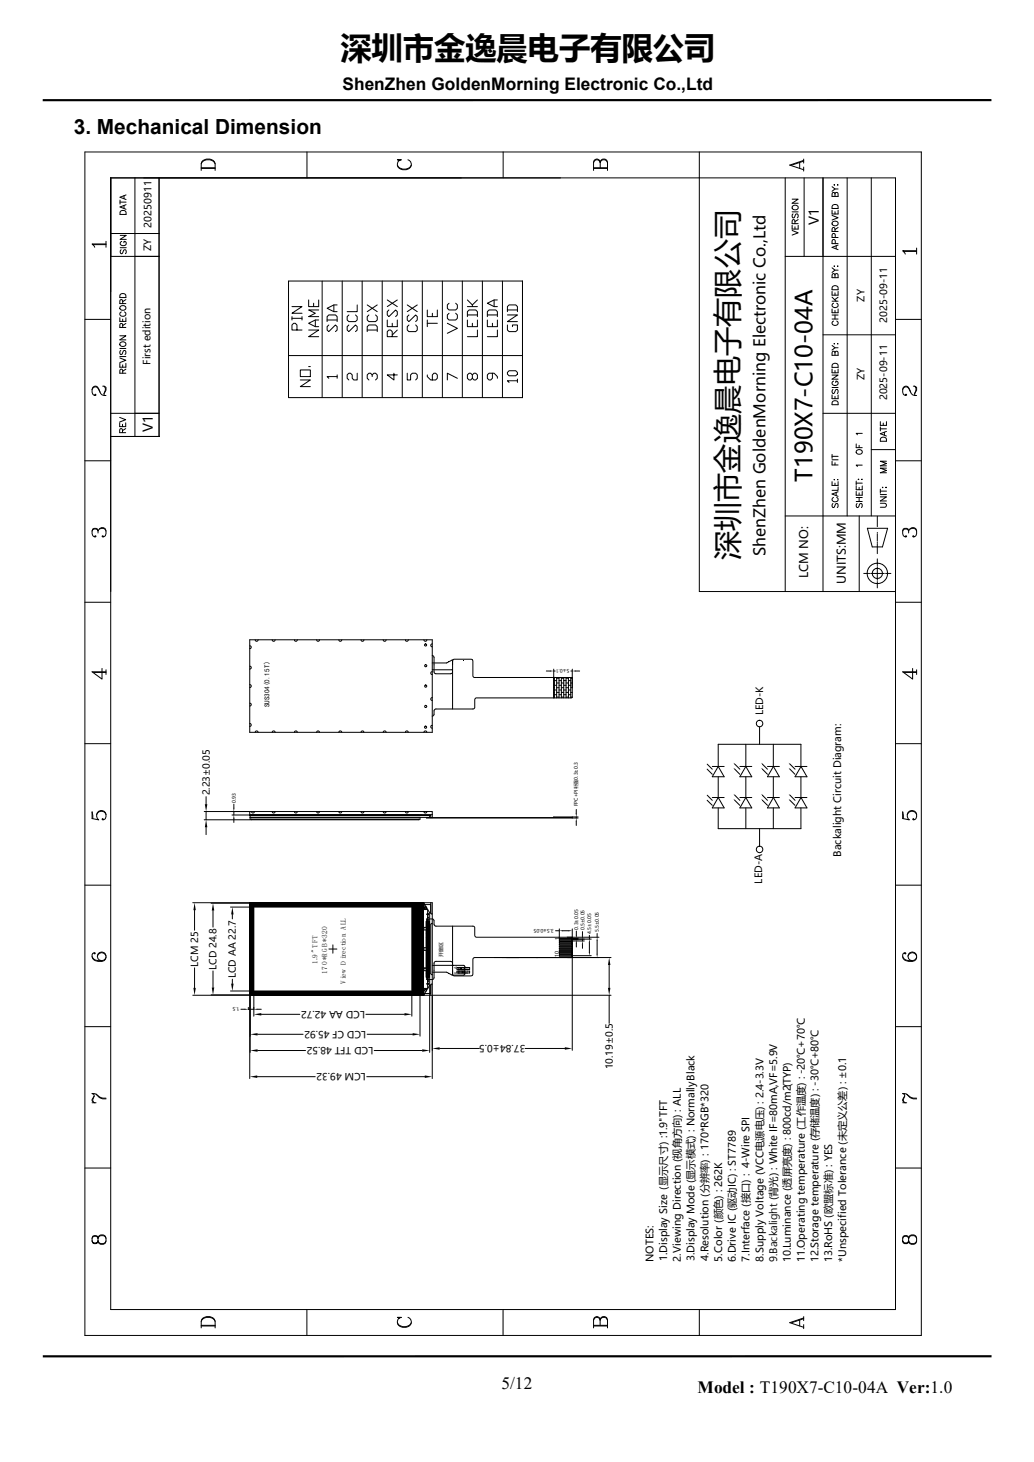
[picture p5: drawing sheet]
<svg xmlns="http://www.w3.org/2000/svg" width="210mm" height="297mm" viewBox="0 0 210 297" stroke-linecap="round" stroke-linejoin="round" font-family="sans-serif">
<defs><g id="words">
<text font-size="6.4" x="69.1" y="12">深圳市金逸晨电子有限公司</text>
<text font-size="5.9" x="149.9" y="113.8" transform="rotate(-90 149.9 113.8)">深圳市金逸晨电子有限公司</text>
<text font-size="4.8" x="165" y="97.9" transform="rotate(-90 165 97.9)">T190X7-C10-04A</text>
<text font-size="4.2" x="15" y="27.2">3. Mechanical Dimension</text>
<g font-size="3.5">
<text x="69.6" y="18.2">ShenZhen GoldenMorning Electronic Co.,Ltd</text>
<text x="101.9" y="282.2">5/12</text>
<text x="141.7" y="282.9">Model : T190X7-C10-04A Ver:1.0</text>
</g>
<text font-size="3.3" x="155.5" y="113.1" transform="rotate(-90 155.5 113.1)">ShenZhen GoldenMorning Electronic Co.,Ltd</text>
<g font-size="2.7">
<text x="166.3" y="45.7" transform="rotate(-90 166.3 45.7)">V1</text>
<text x="31" y="87.8" transform="rotate(-90 31 87.8)">V1</text>
</g>
<g font-size="2.4">
<text x="164.1" y="117.4" transform="rotate(-90 164.1 117.4)">LCM NO:</text>
<text x="171.8" y="118.7" transform="rotate(-90 171.8 118.7)">UNITS:MM</text>
</g>
<g font-size="2.1">
<text x="170.9" y="174.1" transform="rotate(-90 170.9 174.1)">Backalight Circuit Diagram:</text>
<text x="132.7" y="256.4" transform="rotate(-90 132.7 256.4)">NOTES:</text>
<text x="135.5" y="256.3" transform="rotate(-90 135.5 256.3)">1.Display Size (显示尺寸) :1.9&quot;TFT</text>
<text x="138.3" y="256.3" transform="rotate(-90 138.3 256.3)">2.Viewing Direction (视角方向) : ALL</text>
<text x="141.1" y="256.3" transform="rotate(-90 141.1 256.3)">3.Display Mode (显示模式) : NormallyBlack</text>
<text x="143.9" y="256.3" transform="rotate(-90 143.9 256.3)">4.Resolution (分辨率) : 170*RGB*320</text>
<text x="146.7" y="256.4" transform="rotate(-90 146.7 256.4)">5.Color (颜色) : 262K</text>
<text x="149.5" y="256.4" transform="rotate(-90 149.5 256.4)">6.Drive IC (驱动IC) : ST7789</text>
<text x="152.3" y="256.4" transform="rotate(-90 152.3 256.4)">7.Interface (接口) : 4-Wire SPI</text>
<text x="155.1" y="256.4" transform="rotate(-90 155.1 256.4)">8.Supply Voltage (VCC电源电压) : 2.4-3.3V</text>
<text x="157.8" y="256.4" transform="rotate(-90 157.8 256.4)">9.Backalight (背光) : White IF=80mA,VF=5.9V</text>
<text x="160.6" y="256.5" transform="rotate(-90 160.6 256.5)">10.Luminance (透屏亮度) : 800cd/m2(TYP)</text>
<text x="163.5" y="256.5" transform="rotate(-90 163.5 256.5)">11.Operating temperature (工作温度) : -20℃+70℃</text>
<text x="166.3" y="256.5" transform="rotate(-90 166.3 256.5)">12.Storage temperature (存储温度) : -30℃+80℃</text>
<text x="169.1" y="256.5" transform="rotate(-90 169.1 256.5)">13.RoHS (欧盟标准) : YES</text>
<text x="171.9" y="256.3" transform="rotate(-90 171.9 256.3)">*Unspecified Tolerance (未定义公差) : ±0.1</text>
</g>
<g font-size="2">
<text x="30.8" y="46.2" transform="rotate(-90 30.8 46.2)">20250911</text>
<text x="30.7" y="51.1" transform="rotate(-90 30.7 51.1)">ZY</text>
<text x="175.6" y="61.3" transform="rotate(-90 175.6 61.3)">ZY</text>
<text x="180.2" y="65.6" transform="rotate(-90 180.2 65.6)">2025-09-11</text>
<text x="30.6" y="74.1" transform="rotate(-90 30.6 74.1)">First edition</text>
<text x="175.6" y="77.2" transform="rotate(-90 175.6 77.2)">ZY</text>
<text x="180.2" y="81.3" transform="rotate(-90 180.2 81.3)">2025-09-11</text>
<text x="155" y="145.3" transform="rotate(-90 155 145.3)">LED-K</text>
<text x="42.6" y="161.6" transform="rotate(-90 42.6 161.6)">2.23±0.05</text>
<text x="154.8" y="179.5" transform="rotate(-90 154.8 179.5)">LED-A</text>
<text x="40.3" y="196.5" transform="rotate(-90 40.3 196.5)">LCM 25</text>
<text x="44" y="197.1" transform="rotate(-90 44 197.1)">LCD 24.8</text>
<text x="47.9" y="198.8" transform="rotate(-90 47.9 198.8)">LCD AA 22.7</text>
<text x="74.1" y="205.3" transform="rotate(180 74.1 205.3)">LCD AA 42.72</text>
<text x="74.4" y="209.4" transform="rotate(180 74.4 209.4)">LCD CF 45.92</text>
<text x="75.8" y="212.7" transform="rotate(180 75.8 212.7)">LCD TFT 48.52</text>
<text x="106.7" y="212.3" transform="rotate(180 106.7 212.3)">37.84±0.5</text>
<text x="74.3" y="218" transform="rotate(180 74.3 218)">LCM 49.32</text>
<text x="124.5" y="217.3" transform="rotate(-90 124.5 217.3)">10.19±0.5</text>
</g>
<g font-size="1.5">
<text x="64.5" y="195.9" transform="rotate(-90 64.5 195.9)">1.9&quot; TFT</text>
<text x="66.4" y="197.9" transform="rotate(-90 66.4 197.9)">170*RG B*320</text>
<text x="70.2" y="199.8" transform="rotate(-90 70.2 199.8)">V iew D irection A LL</text>
</g>
<text font-size="1.4" x="54.7" y="143.7" transform="rotate(-90 54.7 143.7)">SUS304(0.15T）</text>
<g font-size="1">
<text x="115.6" y="136" transform="rotate(180 115.6 136)">5±0.1</text>
<text x="47.9" y="163.1" transform="rotate(-90 47.9 163.1)">0.93</text>
<text x="117.4" y="163.8" transform="rotate(-90 117.4 163.8)">FPC+PI补强0.3±0.3</text>
<text x="112.5" y="188.7" transform="rotate(180 112.5 188.7)">3.5±0.05</text>
<text x="113.6" y="191.1" transform="rotate(-90 113.6 191.1)">1</text>
<text x="117.4" y="188.9" transform="rotate(-90 117.4 188.9)">0.3±0.05</text>
<text x="118.7" y="189" transform="rotate(-90 118.7 189)">0.5±0.05</text>
<text x="120.1" y="189.7" transform="rotate(-90 120.1 189.7)">4.5±0.05</text>
<text x="121.7" y="189.4" transform="rotate(-90 121.7 189.4)">5.5±0.05</text>
<text x="90" y="194.4" transform="rotate(-90 90 194.4)">开窗区</text>
<text x="113.5" y="194.5" transform="rotate(-90 113.5 194.5)">10</text>
<text x="48.7" y="204.7" transform="rotate(180 48.7 204.7)">1.5</text>
</g>
<text font-size=".7" x="92.8" y="197.8" transform="rotate(-90 92.8 197.8)">K A</text>
</g></defs>
<path d="M8.7 20.1h192.7v.5h-192.7zM8.7 275.4l192.7-.1v.5h-192.7z" fill="#000"/>
<g fill="none" stroke="#000" stroke-width=".2">
<path d="M17.2 30.9h169.9v240.4h-169.9zM22.5 36.1h159.4v230h-159.4zM25.2 39.8v.6M25.6 39.6l-1.2 .5 1.2 .4M27.4 36.1v52.6M32.3 36.1v52.6h-9.8M40.9 34.6v-1.3a1.5 1.5 0 0 1 1.4-1 1.5 1.5 0 0 1 1.4 1v1.3M40.9 33.3a1.61 1.61 0 0 1 2.8 0M40.9 34.2h2.8M40.9 34.1h2.8M62.4 30.9v5.2M80.7 33.5a1.61 1.61 0 0 0 2.8 0"/>
<path d="M82.9 32.5a1.04 1.04 0 0 1 .6 1.1 1.04 1.04 0 0 1-1 .9 1.24 1.24 0 0 1-1.4-.3 1.24 1.24 0 0 1-.3-1.3l.3-.3-.4-.1h.8l-.4 .1M102.2 30.9v5.2M120.6 33a.69 .69 0 0 1 .6-.5 .69 .69 0 0 1 .7 .5v1.1M120.6 34.2h2.8M120.6 34.1h2.8M121.9 33l-.1-.4a.65 .65 0 0 0-1.1 0l-.1 2M121.9 33a.74 .74 0 0 1 .5-.7 .74 .74 0 0 1 .8 .3l.2 .4v1.6M121.9 33a.76 .76 0 0 1 .8-.6 .76 .76 0 0 1 .7 .6M142 30.9v89.3h39.9M159.5 36.1v84.1M162.4 33v1.2M163.2 32.3v.8"/>
<path d="M163.2 33.9v.9M163.2 32.6l-2.8 .9 2.8 1M163.2 32.7l-2.4 .8M163.3 36.1v16M167.2 36.1v84.1M169 37.9l.6 .5M169.4 37.6h.1zM169.6 39.4l.2-.3 .3 .1 .1 .2v.5h-1.2l.1-.7h.4l.1 .7M170.2 37.5v.1zM170.2 38.4h-.6l-.6 .5M172.1 36.1v68.7M177 36.1v68.7"/>
<path d="M18.8 49.7h2.7M21.5 49.6h-2.8l.5 .6M21.5 49v1.2M22.5 52.1h9.8M22.5 47.4h9.8M24.4 41.1h1.2M24.4 40.6v.9M24.4 59.9a.67 .67 0 0 1 .8-.2 .67 .67 0 0 1 .4 .8h-1.3zM24.4 47.8h1.2l-1.2 .8h1.2M24.4 50.3h1.2M24.4 43a.69 .69 0 0 1 1.2 .2v.4h-1.2zM24.6 50.7l-.2 .3 .2 .6 .2-.1 .5-.8h.2l.1 .3-.1 .6"/>
<path d="M24.7 49a.44 .44 0 0 0-.3 .6 .44 .44 0 0 0 .5 .3h.3a.43 .43 0 0 0 .5-.4 .43 .43 0 0 0-.5-.5v.3M25.2 41.8v.5M25.6 41.6l-1.2 .5 1.2 .4M58.6 57.1h47.5v23.7h-47.5zM65.4 57.1v23.7M69.5 57.1v23.7M73.6 57.1v23.7M77.6 57.1v23.7M81.7 57.1v23.7M85.8 57.1v23.7M89.9 57.1v23.7M93.9 57.1v23.7"/>
<path d="M98 57.1v23.7M102.1 57.1v23.7M159.5 52.1h22.4M160.9 46.8l1.2 .5-1.2 .5M160.9 40.5h1.2l-1.2 .8h1.2M160.9 45.8v.7h1.2v-.7M160.9 43h1.2M161 41.9a.62 .62 0 0 1 .7-.2 .62 .62 0 0 1 .4 .7 .61 .61 0 0 1-.8 .2 .61 .61 0 0 1-.3-.7zM161.1 43.5l-.2 .2 .2 .6 .2-.1 .4-.7 .4 .1v.4l-.2 .3M161.5 45.4l-.1-.7-.3-.1-.2 .3v.5h1.2M161.5 46.1v.4M162.1 44.6l-.6 .4"/>
<path d="M169 43.8l1.2 .4-1.2 .5M169 42.7v.8h1.2v-.8M169 59.2v.8h1.2v-.8M169 54.4l.6 .5M169.1 58.3a.67 .67 0 0 1 1.1 .2v.4h-1.2zM169.2 45a.6 .6 0 0 1 .7 0 .6 .6 0 0 1 .3 .6 .61 .61 0 0 1-.8 .3 .61 .61 0 0 1-.3-.7zM169.2 41.7l.3-.2 .6 .2 .1 .7h-1.2v-.5zM169.4 54.1h.1zM169.6 47l-.1-.7h-.4l-.1 .7h1.2M169.6 55.9l.2-.3h.3l.1 .3v.5h-1.2l.1-.8 .4 .1 .1 .7M169.6 43v.5M169.6 59.5v.5"/>
<path d="M169.7 49.5l-.1-.7-.5-.1-.1 .8h1.2M169.7 48.3l-.1-.7-.5-.1-.1 .8h1.2M169.8 49.9v.6M170.2 54v.1zM170.2 54.9h-.6l-.6 .5M170.2 49.8l-1.2 .5 1.2 .4M170.2 46.2l-.6 .4M183.5 51.1h2.7M186.2 50.9h-2.8l.5 .7M186.2 50.4v1.2M17.2 64.9h5.3M18.7 79.1a.69 .69 0 0 1 1.1-.4l.5 1"/>
<path d="M20.9 78.5l.6 .2v.6l-.4 .7M21.1 78.5l.3 .4-.3 1.1 .2 .4M24.3 72.7l1.3 .5-1.3 .5M24.3 68.2h1.3l-1.3 .9h1.3M24.3 73.8v.8h1.3v-.8M24.3 64.5v.8h1.3v-.8M24.3 72.4h1.3M24.3 70.8h1.3M24.4 69.7a.62 .62 0 0 1 .8-.3 .62 .62 0 0 1 .3 .8 .61 .61 0 0 1-.7 .2 .61 .61 0 0 1-.4-.7zM24.4 62.3a.57 .57 0 0 1 .8-.2 .57 .57 0 0 1 .2 .8 .59 .59 0 0 1-.7 .1 .59 .59 0 0 1-.3-.7zM24.5 71.2l-.2 .3 .2 .5 .3-.1 .3-.6h.4l.1 .4-.2 .3M24.6 63.4a.46 .46 0 0 0-.3 .5 .46 .46 0 0 0 .5 .4h.3a.46 .46 0 0 0 .5-.4 .46 .46 0 0 0-.3-.5"/>
<path d="M24.9 75.8v-.7l-.3-.1-.3 .3v.5h1.3M24.9 66.5v-.7h-.4l-.2 .7h1.3M24.9 61.7v-.7l-.4-.1-.2 .8h1.3M24.9 64.8v.5M24.9 74.1v.5M25.6 75l-.7 .4M25.6 65.7l-.7 .4M25.6 60.9l-.7 .4M58.6 72.2h47.5M59.3 62.3h2l-2 1.3h2M59.3 64.3v.7M59.3 64.7h2"/>
<path d="M60.3 67.1v-1.1l-.3-.3h-.4l-.3 .3v1.1h2M61 77.2h2l-2 1.4h2M61 75.2h2v1.3h-2zM61.3 64.3v.7M62.7 67.1h2l-2 1.3h2M62.7 60.9v1.4h2v-1.4M62.7 74.5h.3M63.7 61.6v.7M64 65v1.4M64.7 65h-.7l-1.3 .7 1.3 .7h.7M64.7 63h-2l1.3 .6-1.3 .7h2M66.4 65.3v-1l.4-.3h1.3l.4 .3v1"/>
<path d="M66.4 65h2.1M66.8 66l-.4 .4v.7l.4 .3 1.3-1.4 .4 .4v.7l-.4 .3M67.8 62v1.3M68.5 76.5h-2.1l.4 .4M68.5 62h-.7l-1.4 .6 1.4 .7h.7M68.5 76.2v.7M70.9 66l-.4 .4v.7l.4 .3 1.3-1.4 .4 .4v.7l-.4 .3M70.9 64l-.4 .3v.7l.4 .3h1.3l.4-.3v-.7l-.4-.3M72.6 75.8v1.4h-.7l-.4-.3v-.7l-.3-.4h-.3l-.4 .4v.7l.4 .3M72.6 62v1.3h-2.1M74.6 67.4v-1l.3-.4h1.4l.3 .4v1M74.6 67.1h2"/>
<path d="M74.6 62l2 1.3M74.9 64l-.3 .3v.7l.3 .3h1.4l.3-.3v-.7l-.3-.3M75.6 76.5v-.3l-.3-.4h-.4l-.3 .4v.7l.3 .3M75.6 76.2l.3-.4h.4l.3 .4v.7l-.3 .3M76.6 62l-2 1.3M78.7 65v1.4h2v-1.4M78.7 60.9l2 1.4M79 63l-.3 .3v.7l.3 .3 1.4-1.3 .3 .3v.7l-.3 .3M79.7 68.4v-1l-.4-.3h-.3l-.3 .3v1h2M79.7 65.7v.7M80 75.8v1.4l-1.3-1h2M80.7 67.1l-1 1"/>
<path d="M80.7 60.9l-2 1.4M82.7 75.8v1.4h.7v-1l.3-.4h.7l.4 .4v.7l-.4 .3M82.7 62l2.1 1.3M83.1 66l-.4 .4v.7l.4 .3h1.3l.4-.3v-.7l-.4-.4M83.1 64l-.4 .3v.7l.4 .3 1.3-1.3 .4 .3v.7l-.4 .3M84.8 62l-2.1 1.3M86.8 76.2v.3l.7 .7h1l.3-.3v-.7l-.3-.4h-.4l-.3 .4v1M86.8 63v1.3h2v-1.3M86.8 65v1.4M86.8 65.7h2M87.8 63.6v.7M90.9 65.7l2 1-2 1"/>
<path d="M91.2 63.6l-.3 .4v.7l.3 .3h1.4l.3-.3v-.7l-.3-.4M91.2 61.6l-.3 .4v.6l.3 .4h1.4l.3-.4v-.6l-.3-.4M92.9 76.9l-2-1.1v1.4M94.9 65v1.4h2.1v-1.4M94.9 64.3v-1l.4-.3h1.3l.4 .3v1M94.9 60.9l1 1.1v.3M94.9 64h2.1M94.9 62.3h2.1M95.9 76.2l.4-.4h.3l.4 .4v.7l-.4 .3h-.3l-.4-.3v-.7l-.3-.4h-.3l-.4 .4v.7l.4 .3h.3l.3-.3M95.9 65.7v.7M97 67.1v1.3h-2.1M97 60.9l-1.1 1.1"/>
<path d="M99 65v1.4h2v-1.4M99 64.3v-1l.3-.3h1.4l.3 .3v1M99 64h2M100 75.8v1.1l-.3 .3h-.4l-.3-.3v-.7l.3-.4h1.1l.6 .7v.4M100 65.7v.7M100.4 60.9v1.4M101 67.1v1.3h-2M101 60.9h-.6l-1.4 .7 1.4 .7h.6M103.1 66v1.1l.3 .3h1.4l.3-.3v-1.1h-1v.4M103.1 64h2l-2 1.3h2M103.1 63.3v-1l.3-.3h1.4l.3 .3v1M103.1 63h2"/>
<path d="M103.4 75.3h1.4l.3 .4v.3l-.3 .4h-1.4l-.3-.4v-.3zM105.1 77.4h-2l.3 .3M105.1 77v.7M167.2 68h14.7M169 76.2h1.2l-1.2 .8h1.2M169 62.8v.7h1.2v-.7M169 75v.7h1.2v-.7M169 78.7h1.2M169 70.2l.6 .5M169 64.8h1.2M169 64h1.2M169 61.2h1.2"/>
<path d="M169 60.4l.8 .8M169.1 74a.67 .67 0 0 1 1.1 .2v.4h-1.2zM169.2 79.1l-.2 .3 .2 .6 .3-.2 .4-.7h.2l.1 .3-.1 .6M169.3 77.4a.45 .45 0 0 0-.3 .5 .45 .45 0 0 0 .5 .4 .52 .52 0 0 0 .6-.1 .52 .52 0 0 0 0-.7l-.3-.1v.3M169.3 65.2a.45 .45 0 0 0-.3 .5 .45 .45 0 0 0 .5 .4 .52 .52 0 0 0 .6-.1 .52 .52 0 0 0 0-.7l-.2-.1M169.3 61.6a.45 .45 0 0 0-.3 .5 .45 .45 0 0 0 .5 .4 .52 .52 0 0 0 .6-.2 .52 .52 0 0 0 0-.6l-.2-.1M169.4 69.8h.1zM169.6 71.6l.2-.2h.3l.1 .2v.6h-1.2l.1-.8 .4 .1 .1 .7M169.6 63.1v.4M169.6 64v.8M169.6 75.3v.4M170.2 69.8v.1z"/>
<path d="M170.2 70.7h-.6l-.6 .4M170.2 60.4l-.7 .5M181.9 64.9h5.2M183.4 79.1a.69 .69 0 0 1 1-.4l.6 1M185.5 78.5h.3l.4 .2v.6l-.4 .7M185.8 78.5l.3 .4-.3 1.1 .1 .4M17.2 93.6h5.3M19.2 80.2l.2-.1 .1 .1-.1 .2a.97 .97 0 0 1-.7-1.1 .97 .97 0 0 1 .8-.8 2.31 2.31 0 0 1 1 1.5l.2 .2 .8 .2M22.5 84h9.8M24.3 84.8l1.2 .5-1.2 .4M24.3 85.9v.8h1.2v-.8M24.9 87.9l-.1-.7-.3-.1-.2 .3v.5h1.2"/>
<path d="M24.9 86.2v.5M25.5 87.1l-.6 .4M167.2 84h14.7M169 80.2v.8h1.2v-.8M169 92.3v.8M169 93.7v.8h1.2M169 97.9v.7h1.2v-.7M169 93.4h1.2M169 92.7h1.2M169.2 81.5l.3-.1 .6 .1 .1 .7h-1.2v-.4zM169.4 97.5h.1zM169.6 80.5v.5"/>
<path d="M169.6 94v.5M169.6 98.2v.4M170.2 97.4v.1zM170.2 98.9v.7h-1.2M170.2 99.9l-1.2 .5 1.2 .4M173.9 90.2v.8h1.2M173.9 97.7v.9M173.9 98.7v.8h1.2v-.8M173.9 99.9v.7h1.2v-.7M173.9 98.2h1.2M174.1 91.5a.6 .6 0 0 1 .7-.1 .6 .6 0 0 1 .3 .7 .6 .6 0 0 1-.8 .2 .6 .6 0 0 1-.3-.7zM174.4 97.3v.2z"/>
<path d="M174.5 90.5v.5M174.5 99v.5M175.1 97.3v.2zM175.1 94.5h-1.2l.2 .3M175.1 88h-1.2l.2 .3M177 91.3h4.9M178.8 87.1h1.3M178.8 85.7v.7h1.3v-.7M178.8 86.7v.8M178.8 99.4v.8M178.8 99.8h1.3M178.9 89.1a.68 .68 0 0 1 1.2 .1v.5h-1.3z"/>
<path d="M179.3 99v.1zM179.4 86v.4M179.6 87.8v.6M179.9 99h.2zM180.1 95.1h-1.3l1.3 .5-1.3 .5h1.3M180.1 93.7h-1.3l1.3 .5-1.3 .4h1.3M180.1 87.7l-1.3 .4 1.3 .5M181.9 93.6h5.2M183.9 80.2l.1-.1 .2 .1-.2 .2a.97 .97 0 0 1-.7-1.1 .97 .97 0 0 1 .9-.8 2.31 2.31 0 0 1 .9 1.5l.3 .2 .8 .2M18.7 107.9l.4-.4h.4l.4 .4a.82 .82 0 0 1 .8-.7 .82 .82 0 0 1 .8 .7l-.1 .9-.4 .3-.3-.1 .2-.2 .1 .2M19.9 108.3l-.1-.8-.7-.1a.97 .97 0 0 0-.4 .9 .97 .97 0 0 0 .7 .8l.1-.1-.1-.2-.2 .2M20.2 107.5a.88 .88 0 0 1 1.3 .4"/>
<path d="M159.5 104.8h22.4M169.2 102.3l-.2 .3 .2 .5 .3-.1 .3-.6 .3-.1 .1 .3-.1 .5M169.3 101.1a.44 .44 0 0 0-.3 .5 .44 .44 0 0 0 .5 .3h.3a.45 .45 0 0 0 .4-.3 .45 .45 0 0 0-.3-.5M169.8 100.1v.6M173.9 101.9h1.2M173.9 101.1h1.2M174.1 102.3l-.2 .3 .2 .5 .3-.1 .4-.7h.2l.1 .3-.1 .5M174.5 100.1v.5M174.5 101.1v.8M174.5 104.8v15.4M175.4 116.5h1M176.2 107.3h4.1l-1.1 3.8h-2z"/>
<path d="M176.6 116.5h.1M176.9 116.5h2.7M178.2 104.9v2.1M178.2 108.2v.1M178.2 108.5v1.4M178.2 110.1v.2M178.2 110.4v2.1M178.2 113.6v1.1M178.2 114.9v.1M178.2 115.2v2.6M178.2 118v.1M178.2 118.3v1.1"/>
<path d="M178.8 102.3h.9l.4 .3-.2 .4-1.1 .1M178.8 101h1.3l-1.3 .8h1.3M178.8 100.5h1.3M179.7 116.5h.1M180 116.5h1M183.4 107.9l.4-.4h.4l.4 .4a.82 .82 0 0 1 .8-.7 .82 .82 0 0 1 .8 .7l-.1 .9-.5 .3-.2-.1 .1-.2 .1 .2M184.6 108.3l-.2-.8-.6-.1a.98 .98 0 0 0-.5 .9 .98 .98 0 0 0 .7 .8l.2-.1-.2-.2-.1 .2M184.8 107.5a.88 .88 0 0 1 1.4 .4M17.2 122.4h5.3M19 136.6h2.5M20.7 135.8v2.2l-2-1.5h2.8M21.5 136.1v.9"/>
<path d="M50.7 131.2a.3 .3 0 0 1 .3 .3 .3 .3 0 0 1-.3 .3M50.7 139.1a.31 .31 0 0 1 .3 .3 .31 .31 0 0 1-.3 .3M50.7 135.3a.3 .3 0 0 1 .3 .3 .3 .3 0 0 1-.3 .3M50.7 130h37.1v18.8h-37.1zM51.8 130l.3 .3 .3-.3M55.3 130a.3 .3 0 0 0 .3 .3 .3 .3 0 0 0 .3-.3M59.8 130l.3 .3 .3-.3M64.3 130l.3 .3 .3-.3M68.8 130a.3 .3 0 0 0 .3 .3 .3 .3 0 0 0 .3-.3M73.3 130a.3 .3 0 0 0 .3 .3 .3 .3 0 0 0 .3-.3M77.8 130a.3 .3 0 0 0 .3 .3 .3 .3 0 0 0 .3-.3M82.3 130a.3 .3 0 0 0 .3 .3 .3 .3 0 0 0 .3-.3"/>
<path d="M86.1 130a.3 .3 0 0 0 .3 .3 .3 .3 0 0 0 .3-.3M86.3 135.1h.3v.3h-.3zM87.8 133.2h.2l.2 .4v2.9l.2 .3 3.1 .1 .4-.2v-.2M87.8 136.5a.31 .31 0 0 0-.3 .3 .31 .31 0 0 0 .3 .3M87.8 130.8l-.3 .3 .3 .3M87.8 136.1h4.1M92 134.1l-1.3 .6h-2.9M100.4 137.6h15.8M111 136.3h.7M112.5 139.7h.1M112.5 138.8h.1M112.5 137.8h.1"/>
<path d="M112.5 136v5.8M112.5 136.3h.3M112.6 137.6v4.2M112.6 139.2h.5M112.6 138.3h.5M113.1 137.6v4.2M113.1 139.7h.5M113.1 138.8h.5M113.1 137.8h.5M113.6 137.6v4.2M113.6 139.2h.4M113.6 138.3h.4"/>
<path d="M114 137.6v4.2M114 139.7h.5M114 138.8h.5M114 137.8h.5M114.5 137.6v4.2M114.5 139.2h.5M114.5 138.3h.5M115 137.6v4.2M115 139.7h.5M115 138.8h.5M115 137.8h.5M115.5 137.6v4.2"/>
<path d="M115.5 139.2h.4M115.5 138.3h.4M115.9 137.6v4.2M115.9 139.7h.3M115.9 138.8h.3M115.9 137.8h.3M116 136.3h.2M116.2 136v3.7M117 136.3h.7M181.9 122.4h5.2M183.6 136.6h2.6M185.4 135.8v2.2l-2-1.5h2.8"/>
<path d="M186.2 136.1v.9M17.2 151.1h5.3M50.7 147l.3 .3-.3 .3M50.7 142.9a.3 .3 0 0 1 .3 .3 .3 .3 0 0 1-.3 .3M51.8 148.8l.3-.3 .3 .3M55.3 148.8l.3-.3 .3 .3M59.8 148.8l.3-.3 .3 .3M64.3 148.8l.3-.3 .3 .3M68.8 148.8l.3-.3 .3 .3M73.3 148.8l.3-.3 .3 .3M77.8 148.8l.3-.3 .3 .3M82.3 148.8l.3-.3 .3 .3"/>
<path d="M86.1 148.8l.3-.3 .3 .3M86.3 143.4h.3v.3h-.3zM87.8 147.4a.3 .3 0 0 0-.3 .3 .3 .3 0 0 0 .3 .3M87.8 141.7l-.3 .3 .3 .3M91.9 144v-9.8l.4-.3h3.4a.41 .41 0 0 1 .4 .6v2.9l.2 .2 19.8 .1 .1 .1v3.9l-.1 .1h-19.4l-.3 .4v1.6l-.3 .2-7.7 .1a1.33 1.33 0 0 0-.3 1.2l-.3 .2M112.5 141.6h.1M112.5 140.7h.1M112.6 141.1h.5M112.6 140.2h.5M113.1 141.6h.5M113.1 140.7h.5M113.6 141.1h.4"/>
<path d="M113.6 140.2h.4M114 141.6h.5M114 140.7h.5M114.5 141.1h.5M114.5 140.2h.5M115 141.6h.5M115 140.7h.5M115.5 141.1h.4M115.5 140.2h.4M115.9 141.6h.3M115.9 140.7h.3M143.6 156.3l1.1 1"/>
<path d="M143.7 155.3l1 1M144.7 155.7h2.4M145.9 155.7v-4.5h16.8v4.6M145.9 157.8v4.2M145.9 155.7l1.2 2.1h-2.4zM149.2 156.3l1.1 1M149.3 155.3l1 1M150.3 155.7h2.4M151.5 151.2v4.5M151.5 157.8v4.2M151.5 155.7l1.2 2.1h-2.4zM154.3 147.7v3.5"/>
<path d="M154.9 156.3l1 1M154.9 155.3l1 1M155.9 155.7h2.4M157.1 151.2v4.6M157.1 157.8v4.3M157.1 155.7l1.2 2.1h-2.4zM160.4 156.3l1.1 1M160.5 155.3l1 1M161.5 155.7h2.4M162.7 157.8v4.3M162.7 155.7l1.2 2.1h-2.4zM181.9 151.1h5.2"/>
<path d="M17.2 179.8h5.3M18.8 166.3l-.1-1.3v1.3l1.4 .3a1.02 1.02 0 0 1-.4-1.5 1.02 1.02 0 0 1 1.6-.2 1.02 1.02 0 0 1 0 1.6l-.3 .1-.3-.1 .2-.2 .1 .2M19.6 165.5a1 1 0 0 1 1-.7 1 1 0 0 1 .9 .7M41.5 164.9h46.2l.1 1.2M41.5 166.6h9.5M41.9 161.9v1.5M41.9 164.9v1.7M41.9 168.1v1.5M47.1 165.6h3.6M47.5 163.4v.7M47.5 164.9v.7M47.5 166.3v.8"/>
<path d="M50.7 165.5h37.1M50.8 164.9l-.1 .7h34.8M51 165.6v.1M51 166.5v.1h34.1v-.1M51.1 164.9a.31 .31 0 0 0 .3 .3 .31 .31 0 0 0 .3-.3M55.3 164.9a.3 .3 0 0 0 .3 .3 .3 .3 0 0 0 .3-.3M59.8 164.9l.3 .3 .3-.3M64.3 164.9l.3 .3 .3-.3M68.8 164.9a.3 .3 0 0 0 .3 .3 .3 .3 0 0 0 .3-.3M73.3 164.9a.3 .3 0 0 0 .3 .3 .3 .3 0 0 0 .3-.3M77.8 164.9a.3 .3 0 0 0 .3 .3 .3 .3 0 0 0 .3-.3M82.3 164.9a.3 .3 0 0 0 .3 .3 .3 .3 0 0 0 .3-.3"/>
<path d="M85.1 165.6v.1M85.3 166.1v.4h-34.5v-.8h36.7v.4M85.5 165.6l.6 .1M86.1 164.9a.3 .3 0 0 0 .3 .3 .3 .3 0 0 0 .3-.3M87.3 165.7v.4h-36.5M112.5 166.1v-.1h3.7v.2h-29.5l29.5-.1M116.3 166.2h1.1M116.3 166h1.1M117.1 164.5v.7M117.1 166v.2M117.1 167v.7M143.6 162.6l1.1 1"/>
<path d="M143.7 161.6l1 1M144.7 162h2.4M145.9 164.1v4.3h16.8v-4.3M145.9 162l1.2 2.1h-2.4zM149.2 162.6l1.1 1M149.3 161.6l1 1M150.3 162h2.4M151.5 162l1.2 2.1h-2.4zM151.5 164.1v4.3M154.3 168.4v3.5M154.9 162.6l1 1M154.9 161.6l1 1"/>
<path d="M155.9 162h2.4M157.1 164.1v4.3M157.1 162l1.2 2.1h-2.4zM160.4 162.6l1.1 1M160.5 161.6l1 1M161.5 162h2.4M162.7 162l1.2 2.1h-2.4zM181.9 179.8h5.2M183.5 166.3l-.1-1.3v1.3l1.3 .3a1.02 1.02 0 0 1-.3-1.5 1.02 1.02 0 0 1 1.5-.2 1.02 1.02 0 0 1 0 1.6l-.3 .1-.2-.1 .1-.2 .1 .2M184.3 165.5a1 1 0 0 1 .9-.7 1 1 0 0 1 1 .7M18.7 194.4a1.7 1.7 0 0 0 2.7 .4l.1-.3M19.1 193.7l.1 .1 .2-.1-.3-.1a.9 .9 0 0 0-.4 .9 .9 .9 0 0 0 .7 .7 1.45 1.45 0 0 0 2.1-.7 .89 .89 0 0 0-.7-1.1 .89 .89 0 0 0-1 .8 .89 .89 0 0 0 .8 1"/>
<path d="M19.8 194.2a.9 .9 0 0 1 .9-.6 .9 .9 0 0 1 .8 .6M39.2 183.4h11.5M39.5 184.9v4.1M39.5 196.6v4.1M42.9 183.5h7.8l1.2 .6-1.2-.6 1.3 .6M43.3 185v3.4M43.3 197.3v3.3M46.8 184.3h4.7M47.2 185.8v.9M47.2 198.9v.9M50.7 183.4h37.1v18.8h-37.1M50.7 183.4v18.8"/>
<path d="M50.7 200l.7 .3M50.7 199.9l.7 .4M50.7 199.8l.7 .4M50.7 199.8l.7 .3M50.7 199.7l.7 .4M50.7 199.6l.7 .4M50.7 199.5l.7 .4M50.7 199.4l.7 .4M50.7 199.4l.7 .3M50.7 199.3l.7 .3M50.7 199.1l.7 .4M50.7 199.1l.7 .3"/>
<path d="M50.7 199l.7 .4M50.7 199l.7 .3M50.7 198.9l.7 .4M50.7 198.8l.7 .4M50.7 198.8l.7 .3M50.7 198.7l.7 .4M50.7 198.7l.7 .3M50.7 198.6l.7 .4M50.7 198.6l.7 .3M50.7 198.5l.7 .4M50.7 198.5l.7 .3M50.7 198.4l.7 .3"/>
<path d="M50.7 198.2l.7 .5M50.7 198.2l.7 .3M50.7 198.1l.7 .4M50.7 198l.7 .4M50.7 197.9l.7 .5M50.7 197.8l.7 .4M50.7 197.8l.7 .3M50.7 197.6l.7 .4M50.7 197.6l.7 .3M50.7 197.5l.7 .3M50.7 197.4l.7 .4M50.7 197.4l.7 .3"/>
<path d="M50.7 197.3l.7 .4M50.7 197.1l.7 .4M50.7 197l.7 .4M50.7 197l.7 .3M50.7 196.9l.7 .4M50.7 196.9l.7 .3M50.7 196.8l.7 .4M50.7 196.8l.7 .3M50.7 196.7l.7 .4M50.7 196.7l.7 .3M50.7 196.6l.7 .4M50.7 196.6l.7 .3"/>
<path d="M50.7 196.5l.7 .4M50.7 196.5l.7 .3M50.7 196.4l.7 .4M50.7 196.4l.7 .3M50.7 196.3l.7 .4M50.7 196.3l.7 .3M50.7 196.2l.7 .4M50.7 196.2l.7 .3M50.7 196.1l.7 .4M50.7 196.1l.7 .3M50.7 196l.7 .4M50.7 195.8l.7 .5-.7-.3 .7 .3"/>
<path d="M50.7 195.7l.7 .3M50.7 195.6l.7 .4M50.7 195.5l.7 .4M50.7 195.4l.7 .4M50.7 195.4l.7 .3M50.7 195.1l.7 .5M50.7 195.1l.7 .3M50.7 195l.7 .3M50.7 194.9l.7 .4M50.7 194.9l.7 .3M50.7 194.8l.7 .4M50.7 194.7l.7 .4"/>
<path d="M50.7 194.6l.7 .4M50.7 194.6l.7 .3M50.7 194.5l.7 .4M50.7 194.5l.7 .3M50.7 194.3l.7 .5M50.7 194.2l.7 .5M50.7 194.2l.7 .3M50.7 194.1l.7 .3M50.7 194l.7 .4M50.7 193.9l.7 .3M50.7 193.6l.7 .4M50.7 193.6l.7 .3"/>
<path d="M50.7 193.5l.7 .4M50.7 193.3l.7 .3M50.7 193.2l.7 .4M50.7 193.1l.7 .4M50.7 193.1l.7 .3M50.7 193l.7 .4M50.7 192.9l.7 .4M50.7 192.8l.7 .4M50.7 192.8l.7 .3M50.7 192.7l.7 .4M50.7 192.6l.7 .4M50.7 192.6l.7 .3"/>
<path d="M50.7 192.5l.7 .4M50.7 192.4l.7 .4M50.7 192.3l.7 .4M50.7 192.3l.7 .3M50.7 192.2l.7 .4M50.7 192.1l.7 .4M50.7 192.1l.7 .3M50.7 192l.7 .4M50.7 192l.7 .3M50.7 191.9l.7 .4M50.7 191.8l.7 .4M50.7 191.7l.7 .4"/>
<path d="M50.7 191.7l.7 .3M50.7 191.6l.7 .4M50.7 191.6l.7 .3M50.7 191.5l.7 .4M50.7 191.3l.7 .4M50.7 191.3l.7 .3M50.7 191.2l.7 .4M50.7 191.2l.7 .3M50.7 191.1l.7 .4M50.7 191l.7 .4M50.7 190.9l.7 .4M50.7 190.9l.7 .3"/>
<path d="M50.7 190.8l.7 .4M50.7 190.7l.7 .4M50.7 190.7l.7 .3M50.7 190.6l.7 .4-.7-.4M50.7 190.5l.7 .4M50.7 190.4l.7 .4M50.7 190.4l.7 .3M50.7 190.3l.7 .4M50.7 190.3l.7 .3M50.7 190.2l.7 .4M50.7 190.2l.7 .3M50.7 190.1l.7 .4"/>
<path d="M50.7 190l.7 .4M50.7 189.9l.7 .4M50.7 189.9l.7 .3M50.7 189.8l.7 .4M50.7 189.7l.7 .4M50.7 189.6l.7 .4M50.7 189.5l.7 .4M50.7 189.4l.7 .4M50.7 189.4l.7 .3M50.7 189.3l.7 .4M50.7 189.2l.7 .4M50.7 189.1l.7 .4"/>
<path d="M50.7 189l.7 .4M50.7 189l.7 .3M50.7 188.9l.7 .4M50.7 188.9l.7 .3M50.7 188.8l.7 .4M50.7 188.7l.7 .4M50.7 188.7l.7 .3M50.7 188.6l.7 .4-.7-.3M50.7 188.6l.7 .3M50.7 188.5l.7 .4M50.7 188.5l.7 .3M50.7 188.4l.7 .4"/>
<path d="M50.7 188.3l.7 .4M50.7 188.3l.7 .3M50.7 188.2l.7 .4M50.7 188.1l.7 .4M50.7 188.1l.7 .3M50.7 188l.7 .4M50.7 187.9l.7 .4M50.7 187.8l.7 .4M50.7 187.8l.7 .3M50.7 187.7l.7 .4M50.7 187.7l.7 .3M50.7 187.6l.7 .4"/>
<path d="M50.7 187.5l.7 .4M50.7 187.5l.7 .3M50.7 187.4l.7 .4M50.7 187.3l.7 .4M50.7 187.2l.7 .4M50.7 187.2l.7 .3M50.7 187.1l.7 .4M50.7 187l.7 .4M50.7 187l.7 .3M50.7 186.9l.7 .4M50.7 186.9l.7 .3M50.7 186.8l.7 .4"/>
<path d="M50.7 186.6l.7 .5-.7-.4M50.7 186.6l.7 .3M50.7 186.5l.7 .4M50.7 186.5l.7 .3M50.7 186.4l.7 .3M50.7 186.3l.7 .4M50.7 186.2l.7 .5M50.7 186.1l.7 .4M50.7 186.1l.7 .3M50.7 186l.7 .4M50.7 186l.7 .3M50.7 185.9l.7 .4"/>
<path d="M50.7 185.8l.7 .4M50.7 185.7l.7 .4M50.7 185.7l.7 .3M50.7 185.6l.7 .4M50.7 185.6l.7 .3M50.7 185.4l.7 .5M50.7 185.3l.7 .5M50.7 185.3l.7 .3M50.7 185.2l.7 .4M50.7 185.2l.7 .3M50.7 185l.7 .5M50.7 185l.7 .4"/>
<path d="M50.7 184.9l.7 .4-.7-.4M50.7 184.8l.7 .4-.7-.4M50.7 184.7l.7 .3M50.7 184.6l.7 .4M50.7 184.5l.7 .4M50.7 184.5l.7 .3M50.7 184.4l.7 .4M50.7 184.3l.7 .4-.7-.3M50.7 184.2l.7 .4M50.7 184.1l.7 .4M50.7 184.1l.7 .3M50.7 184l.7 .4"/>
<path d="M50.7 184l.7 .3M50.7 183.9l.7 .4M50.7 183.9l.7 .3M50.7 183.8l.7 .4M50.7 183.7l.8 .4M50.7 183.6l1 .5M50.7 183.4l1.3 .7M50.8 183.4l1.4 .7M50.8 183.5h35.3l1.2 1.9v14.8l-1.2 1.9h-35.3zM50.9 183.4l1.4 .7M51 183.4l1.4 .7M51.1 183.4l1.4 .7"/>
<path d="M51.2 183.4l1.4 .7M51.3 183.4l1.4 .7M51.4 184.1v17.4M51.4 184.1h32.5M51.4 198l-.7-.3 .7 .4M51.4 197.6l-.7-.3 .7 .3M51.4 196.1l-.7-.3 .7 .3M51.4 195.6l-.7-.3 .7 .4M51.4 194.3l-.7-.3 .7 .3M51.4 194.2l-.7-.4 .7 .4M51.4 194l-.7-.3 .7 .4M51.4 193.7l-.7-.3 .7 .4"/>
<path d="M51.4 191.8l-.7-.4 .7 .4M51.4 189.8l-.7-.3 .7 .3M51.4 184.1l-.7-.3 .7 .3M51.4 183.4l1.4 .7M51.5 183.4l1.4 .7M51.6 184.3h32.1v17h-32.1zM51.6 183.4l1.5 .7M51.8 184.1l-1.1-.5 1.1 .5M51.8 183.4l1.3 .7M51.8 183.4l1.5 .7M52 183.4l1.4 .7M52.1 183.4l1.4 .7"/>
<path d="M52.2 183.4l1.4 .7M52.3 183.4l1.4 .7M52.4 183.4l1.4 .7M52.5 183.4l1.4 .7M52.7 183.4l1.4 .7M52.8 183.4l1.4 .7M52.9 183.4l1.4 .7M53 183.4l1.4 .7M53.1 183.4l1.4 .7M53.2 183.4l1.4 .7M53.3 183.4l1.4 .7M53.4 183.4l1.4 .7"/>
<path d="M53.5 183.4l1.4 .7M53.7 183.4l1.3 .7M53.7 183.4l1.5 .7M53.9 183.4l1.4 .7M54 183.4l1.4 .7M54.1 183.4l1.3 .7M54.2 183.4l1.4 .7M54.3 183.4l1.4 .7M54.4 183.4l1.4 .7M54.5 183.4l1.4 .7M54.6 183.4l1.4 .7M54.7 183.4l1.4 .7"/>
<path d="M54.8 183.4l1.5 .7M55 183.4l1.4 .7M55.1 183.4l1.4 .7M55.2 183.4l1.4 .7M55.3 183.4l1.4 .7M55.4 183.4l1.4 .7M55.5 183.4l1.4 .7M55.6 183.4l1.5 .7M55.8 183.4l1.3 .7M55.8 183.4l1.5 .7M56 183.4l1.3 .7M56.1 183.4l1.4 .7"/>
<path d="M56.2 183.4l1.4 .7M56.3 183.4l1.4 .7M56.4 183.4l1.4 .7M56.5 183.4l1.4 .7M56.6 183.4l1.4 .7M56.7 183.4l1.5 .7M56.9 183.4l1.3 .7M56.9 183.4l1.5 .7M57.1 183.4l1.4 .7M57.2 183.4l1.4 .7M57.3 183.4l1.4 .7M57.4 183.4l1.4 .7"/>
<path d="M57.5 183.4l1.4 .7M57.6 183.4l1.4 .7M57.7 183.4l1.4 .7M57.8 183.4l1.4 .7M58 183.4l1.4 .7M58.1 183.4l1.4 .7M58.2 183.4l1.4 .7M58.3 183.4l1.4 .7M58.4 183.4l1.4 .7M58.5 183.4l1.4 .7M58.6 183.4l1.4 .7M58.7 183.4l1.4 .7"/>
<path d="M58.8 183.4l1.4 .7M59 183.4l1.4 .7M59.1 183.4l1.4 .7M59.2 183.4l1.4 .7M59.3 183.4l1.4 .7M59.4 183.4l1.4 .7M59.5 183.4l1.4 .7M59.6 183.4l1.4 .7M59.7 183.4l1.4 .7M59.8 183.4l1.5 .7M60 183.4l1.3 .7M60 183.4l1.5 .7"/>
<path d="M60.2 183.4l1.4 .7M60.3 183.4l1.4 .7M60.4 183.4l1.4 .7M60.5 183.4l1.4 .7M60.6 183.4l1.4 .7M60.7 183.4l1.4 .7M60.9 183.4l1.4 .7M61 183.4l1.4 .7M61.1 183.4l1.4 .7M61.2 183.4l1.4 .7M61.3 183.4l1.4 .7M61.4 183.4l1.4 .7"/>
<path d="M61.5 183.4l1.4 .7M61.6 183.4l1.4 .7M61.7 183.4l1.4 .7M61.9 183.4l1.3 .7M61.9 183.4l1.5 .7M62.1 183.4l1.4 .7M62.2 183.4l1.4 .7M62.3 183.4l1.3 .7M62.4 183.4l1.4 .7M62.5 183.4l1.4 .7M62.6 183.4l1.4 .7M62.7 183.4l1.4 .7"/>
<path d="M62.8 183.4l1.4 .7M62.9 183.4l1.4 .7M63 183.4l1.5 .7M63.2 183.4l1.4 .7M63.3 183.4l1.4 .7M63.4 183.4l1.4 .7M63.5 183.4l1.4 .7M63.6 183.4l1.4 .7M63.7 183.4l1.4 .7M63.8 183.4l1.5 .7M64 183.4l1.3 .7M64 183.4l1.5 .7"/>
<path d="M64.2 183.4l1.3 .7M64.3 183.4l1.4 .7M64.4 183.4l1.4 .7M64.5 183.4l1.4 .7M64.6 183.4l1.4 .7M64.7 183.4l1.4 .7M64.8 183.4l1.4 .7M64.9 183.4l1.5 .7M65.1 183.4l1.3 .7M65.1 183.4l1.5 .7M65.3 183.4l1.4 .7M65.4 183.4l1.4 .7"/>
<path d="M65.5 183.4l1.4 .7M65.6 183.4l1.4 .7M65.7 183.4l1.4 .7M65.8 183.4l1.4 .7M65.9 183.4l1.4 .7M66 183.4l1.4 .7M66.2 183.4l1.4 .7M66.3 183.4l1.4 .7M66.4 183.4l1.4 .7M66.5 183.4l1.4 .7M66.6 183.4l1.4 .7M66.7 183.4l1.4 .7"/>
<path d="M66.8 192.8h1.6M66.8 183.4l1.4 .7M66.9 183.4l1.4 .7M67 183.4l1.4 .7M67.2 183.4l1.4 .7M67.3 183.4l1.4 .7M67.4 183.4l1.4 .7-1.3-.7M67.4 183.4l1.3 .7M67.5 183.4l1.4 .7M67.6 183.4l1.5 .7M67.6 192v1.7M67.8 183.4l1.3 .7"/>
<path d="M67.8 183.4l1.5 .7M68 183.4l1.4 .7M68.1 183.4l1.4 .7M68.2 183.4l1.5 .7M68.3 183.4l1.3 .7M68.4 183.4l1.4 .7M68.4 183.4l1.3 .7M68.5 183.4l1.3 .7M68.6 183.4l1.3 .7M68.6 183.4l1.4 .7-1.3-.7M68.7 183.4l1.4 .7M68.8 183.4l1.3 .7"/>
<path d="M68.8 183.4l1.4 .7-1.3-.7M69 183.4l1.3 .7M69.1 183.4l1.3 .7M69.1 183.4l1.4 .7-1.3-.7M69.2 183.4l1.4 .7M69.3 183.4l1.4 .7M69.3 183.4l1.3 .7M69.4 183.4l1.3 .7-1.3-.7M69.5 183.4l1.3 .7M69.6 183.4l1.3 .7M69.6 183.4l1.4 .7-1.3-.7M69.7 183.4l1.4 .7"/>
<path d="M69.8 183.4l1.3 .7M69.8 183.4l1.4 .7-1.3-.7M70 183.4l1.3 .7M70.1 183.4l1.3 .7M70.2 183.4l1.3 .7M70.3 183.4l1.3 .7M70.4 183.4l1.4 .7M70.5 183.4l1.4 .7M70.7 183.4l1.3 .7M70.7 183.4l1.4 .7M70.9 183.4l1.4 .7M71 183.4l1.3 .7"/>
<path d="M71 183.4l1.5 .7-1.4-.7M71.1 183.4l1.3 .7M71.2 183.4l1.3 .7M71.2 183.4l1.4 .7M71.4 184.1l-1.3-.7 1.5 .7M71.5 183.4l1.3 .7M71.5 183.4l1.4 .7M71.6 184.1l-1.3-.7 1.4 .7M71.7 183.4l1.3 .7M71.7 183.4l1.5 .7M71.9 184.1l-1.3-.7 1.4 .7M71.9 183.4l1.4 .7"/>
<path d="M72 183.4l1.3 .7M72 183.4l1.5 .7-1.3-.7M72.1 183.4l1.3 .7M72.1 184.1l-1.3-.7 1.4 .7M72.2 183.4l1.3 .7M72.2 183.4l1.5 .7M72.5 183.4l1.3 .7M72.5 183.4l1.4 .7-1.3-.7M72.6 183.4l1.4 .7M72.6 184.1l-1.2-.7 1.3 .7M72.7 183.4l1.3 .7M72.8 183.4l1.3 .7-1.3-.7"/>
<path d="M72.9 183.4l1.3 .7M72.9 184.1l-1.3-.7 1.4 .7M72.9 183.4l1.4 .7M73 183.4l1.3 .7M73 183.4l1.4 .7-1.3-.7M73.1 183.4l1.4 .7M73.2 183.4l1.3 .7M73.3 183.4l1.3 .7-1.3-.7M73.4 183.4l1.4 .7M73.5 183.4l1.3 .7M73.5 183.4l1.4 .7-1.3-.7M73.6 183.4l1.4 .7"/>
<path d="M73.7 183.4l1.3 .7M73.9 183.4l1.3 .7M73.9 183.4l1.4 .7M74 183.4l1.3 .7M74 183.4l1.4 .7M74.1 183.4l1.3 .7M74.1 183.4l1.4 .7M74.4 183.4l1.3 .7M74.4 183.4l1.4 .7M74.6 183.4l1.3 .7M74.6 183.4l1.4 .7M74.7 183.4l1.4 .7-1.3-.7"/>
<path d="M74.7 183.4l1.3 .7M74.9 183.4l1.3 .7M74.9 183.4l1.4 .7M75.1 184.1l-1.3-.7 1.4 .7M75.1 183.4l1.3 .7M75.1 183.4l1.4 .7M75.4 183.4l1.3 .7M75.4 183.4l1.4 .7M75.5 184.1l-1.2-.7 1.3 .7M75.6 183.4l1.4 .7M75.6 183.4l1.3 .7M75.7 183.4l1.4 .7-1.3-.7"/>
<path d="M75.7 183.4l1.4 .7M75.8 184.1l-1.3-.7 1.4 .7M75.9 183.4l1.3 .7M75.9 183.4l1.5 .7M76.1 183.4l1.3 .7M76.2 183.4l1.5 .7M76.3 184.1l-1.3-.7 1.4 .7M76.4 183.4l1.3 .7M76.5 183.4l1.3 .7M76.6 184.1l-1.3-.7 1.3 .7M76.6 183.4l1.4 .7M76.6 183.4l1.3 .7"/>
<path d="M76.7 183.4l1.3 .7-1.2-.7M76.8 183.4l1.4 .7M76.8 184.1l-1.3-.7 1.4 .7M76.9 183.4l1.3 .7M76.9 183.4l1.4 .7-1.3-.7M77 183.4l1.4 .7M77.1 183.4l1.3 .7M77.2 183.4l1.3 .7-1.2-.7M77.3 183.4l1.4 .7M77.4 183.4l1.3 .7M77.5 183.4l1.3 .7M77.6 183.4l1.3 .7"/>
<path d="M77.6 183.4l1.4 .7M77.7 183.4l1.3 .7-1.2-.7M77.7 184.1l-1.3-.7 1.5 .7M77.8 183.4l1.4 .7M77.9 183.4l1.3 .7M77.9 183.4l1.4 .7-1.3-.7M78 183.4l1.4 .7M78.1 183.4l1.4 .7M78.2 183.4l1.3 .7M78.3 183.4l1.3 .7M78.3 183.4l1.5 .7-1.3-.7M78.4 183.4l1.3 .7"/>
<path d="M78.5 183.4l1.3 .7M78.6 183.4l1.3 .7M78.8 184.1l-1.4-.7 1.5 .7M78.8 183.4l1.3 .7M78.8 183.4l1.4 .7M79 183.4l1.3 .7M79.1 183.4l1.3 .7M79.2 183.4l1.4 .7M79.3 183.4l1.3 .7M79.3 183.4l1.4 .7M79.5 183.4l1.3 .7M79.6 183.4l1.3 .7"/>
<path d="M79.8 183.4l1.3 .7M79.8 183.4l1.5 .7M80 184.1l-1.4-.7 1.5 .7M80 183.4l1.3 .7M80.2 183.4l1.3 .7M80.2 184.1l-1.3-.7 1.4 .7M80.2 183.4l1.5 .7M80.3 183.4l1.3 .7M80.4 183.4l1.5 .7M80.5 184.1l-1.4-.7 1.4 .7M80.6 183.4l1.4 .7M80.7 183.4l1.4 .7"/>
<path d="M80.7 184.1l-1.3-.7 1.4 .7M80.8 183.4l1.4 .7M80.9 183.4l1.4 .7M81 184.1l-1.3-.7 1.4 .7M81 183.4l1.4 .7M81.1 183.4l1.4 .7M81.2 183.4l1.4 .7M81.3 183.4l1.4 .7M81.4 184.1l-1.3-.7 1.4 .7M81.5 183.4l1.4 .7M81.6 183.4l1.4 .7M81.7 183.4l1.4 .7"/>
<path d="M81.8 183.4l1.4 .7M81.9 183.4l1.4 .7M82 183.4l1.4 .7M82.1 183.4l1.4 .7M82.2 183.4l1.4 .7M82.3 183.4l1.4 .7M82.5 183.4l1.3 .7M82.5 183.4l3.4 1.7-3.3-1.7M82.6 183.4l3.3 1.7M82.7 183.4l3.2 1.6M82.8 183.4l3.1 1.6M82.9 183.4l3 1.6-3-1.6"/>
<path d="M83 183.4l2.9 1.5M83.2 183.4l2.7 1.4M83.3 183.4l2.6 1.3-2.6-1.3M83.4 183.4l2.5 1.3-2.4-1.3M83.5 183.4l2.4 1.2M83.6 183.4l2.3 1.2M83.7 183.4l2.2 1.1-2.1-1.1M83.9 184.1v17.4M83.9 200l2 1M83.9 199.9l2 1.1M83.9 199.8l2 1.1M83.9 199.8l2 1"/>
<path d="M83.9 199.6l2 1.1-2-1M83.9 199.5l2 1.1M83.9 199.4l2 1.1M83.9 199.4l2 1M83.9 199.3l2 1.1M83.9 199.2l2 1M83.9 199.1l2 1M83.9 199l2 1.1M83.9 198.9l2 1.1M83.9 198.8l2 1.1M83.9 198.7l2 1.1M83.9 198.7l2 1"/>
<path d="M83.9 198.6l2 1.1M83.9 198.5l2 1.1M83.9 198.4l2 1.1M83.9 198.3l2 1.1M83.9 198.3l2 1M83.9 198.2l2 1.1M83.9 198.2l2 1M83.9 198.1l2 1.1M83.9 198l2 1.1M83.9 197.9l2 1.1M83.9 197.8l2 1.1M83.9 197.8l2 1"/>
<path d="M83.9 197.7l2 1.1M83.9 197.6l2 1.1M83.9 197.5l2 1.1M83.9 197.5l2 1M83.9 197.4l2 1.1M83.9 197.4l2 1M83.9 197.3l2 1.1M83.9 197.3l2 1M83.9 197.2l2 1.1M83.9 197.1l2 1.1-2-1.1M83.9 197l2 1.1M83.9 197l2 1"/>
<path d="M83.9 196.9l2 1.1M83.9 196.9l2 1M83.9 196.8l2 1.1M83.9 196.7l2 1.1M83.9 196.6l2 1.1M83.9 196.6l2 1M83.9 196.5l2 1.1M83.9 196.3l2 1.1M83.9 196.2l2 1.1M83.9 196.1l2 1.1M83.9 196l2 1.1M83.9 196l2 1"/>
<path d="M83.9 195.9l2 1.1M83.9 195.8l2 1.1M83.9 195.7l2 1.1M83.9 195.6l2 1.1M83.9 195.6l2 1M83.9 195.5l2 1.1M83.9 195.4l2 1.1M83.9 195.4l2 1M83.9 195.3l2 1.1M83.9 195.3l2 1M83.9 195.2l2 1.1M83.9 195.1l2 1.1"/>
<path d="M83.9 195l2 1.1M83.9 194.9l2 1.1M83.9 194.8l2 1.1M83.9 194.8l2 1M83.9 194.6l2 1.2M83.9 194.5l2 1.2M83.9 194.5l2 1.1M83.9 194.5l2 1M83.9 194.4l2 1M83.9 194.2l2 1.2M83.9 194.1l2 1.1M83.9 194l2 1.1"/>
<path d="M83.9 193.9l2 1.1M83.9 193.8l2 1.1M83.9 193.6l2 1.2M83.9 193.6l2 1.1M83.9 193.5l2 1.1M83.9 193.4l2 1.1M83.9 193.3l2 1.1M83.9 193.3l2 1M83.9 193.2l2 1M83.9 193.1l2 1.1M83.9 193.1l2 1M83.9 193l2 1.1"/>
<path d="M83.9 193l2 1M83.9 192.9l2 1.1M83.9 192.9l2 1M83.9 192.8l2 1.1-2-1.1M83.9 192.8l2 1M83.9 192.7l2 1.1M83.9 192.7l2 1M83.9 192.6l2 1.1-2-1.1M83.9 192.5l2 1.1M83.9 192.4l2 1.2M83.9 192.3l2 1.2M83.9 192.3l2 1.1"/>
<path d="M83.9 192.2l2 1.1M83.9 192.1l2 1.1M83.9 192l2 1.1M83.9 191.8l2 1.1M83.9 191.8l2 1M83.9 191.7l2 1.1M83.9 191.6l2 1.1M83.9 191.5l2 1.1M83.9 191.4l2 .9M83.9 191.2l2 1.1M83.9 191.2l2 1M83.9 191.1l2 1.1"/>
<path d="M83.9 191l2 1.1M83.9 190.9l2 1.1M83.9 190.9l2 1M83.9 190.7l2 1.1-2-1M83.9 190.6l2 1.2M83.9 190.5l2 1.1M83.9 190.3l2 1.2-2-1 2 1M83.9 190.2l2 1.1M83.9 190.2l2 1M83.9 190.1l2 1.1M83.9 189.9l2 1M83.9 189.8l2 1.1"/>
<path d="M83.9 189.7l2 1.1M83.9 189.7l2 1M83.9 189.6l2 1.1M83.9 189.6l2 1M83.9 189.5l2 1M83.9 189.4l2 1M83.9 189.3l2 1.1-2-1.1M83.9 189.2l2 1.1M83.9 189.2l2 1M83.9 189.1l2 1.1M83.9 189.1l2 1M83.9 188.9l2 1.2"/>
<path d="M83.9 188.7l2 1.2-2-1.1M83.9 188.6l2 1.1M83.9 188.5l2 1.1M83.9 188.4l2 1.1M83.9 188.4l2 1M83.9 188.3l2 1.1M83.9 188.2l2 1.1M83.9 188.1l2 1.1M83.9 188l2 1.1M83.9 187.8l2 1.2-2-1.1M83.9 187.8l2 1.1M83.9 187.7l2 1.1"/>
<path d="M83.9 187.6l2 1.1M83.9 187.6l2 1M83.9 187.5l2 1M83.9 187.4l2 1M83.9 187.3l2 1.1M83.9 187.2l2 1.1M83.9 187.1l2 1.1M83.9 187.1l2 1M83.9 187l2 1.1M83.9 186.9l2 1.2-2-1.1M83.9 186.9l2 1.1M83.9 186.8l2 1.1"/>
<path d="M83.9 186.7l2 1.1M83.9 186.6l2 1.1M83.9 186.5l2 1.1M83.9 186.4l2 1.1M83.9 186.3l2 1M83.9 186.2l2 1.1M83.9 186.1l2 1.1M83.9 186l2 1.1M83.9 185.9l2 1.1M83.9 185.8l2 1.1M83.9 185.8l2 1M83.9 185.7l2 1.1"/>
<path d="M83.9 185.6l2 1.1M83.9 185.4l2 1.1M83.9 185.4l2 1M83.9 185.3l2 1.1M83.9 185.2l2 1.1M83.9 185.1l2 1.2M83.9 185.1l2 1.1M83.9 185l2 1.1M83.9 185l2 1M83.9 184.9l2 1.1M83.9 184.8l2 1.1M83.9 184.7l2 1.1"/>
<path d="M83.9 184.6l2 1.1M83.9 184.6l2 1M83.9 184.5l2 1.1M83.9 184.5l2 1M83.9 184.5l2 .9M83.9 184.3l2 1.1-2-1.1M83.9 184.2l2 1.1M83.9 184.2l2 1M83.9 184.1l2 1.1M83.9 183.4l2 1.1M84 183.4l1.9 1-1.8-1M84.1 183.4l1.8 .9"/>
<path d="M84.2 183.4l1.7 .9-1.7-.9M84.4 183.4l1.5 .8M84.5 183.4l1.4 .7-1.3-.7M84.6 183.4l1.3 .7-1.3-.7M84.7 183.4l1.2 .6-1.2-.6M84.9 183.4l1 .6-1-.6M85 183.4l.9 .5M85.1 183.4l.8 .4-.8-.4M85.2 183.4l.7 .4-.7-.4M85.3 183.8l.8 .6M85.3 183.5v18.6M85.3 183.4l.6 .3-.5-.3"/>
<path d="M85.4 183.4l.5 .3M85.5 183.4h.6v.4h-.6zM85.6 183.4l.3 .2-.2-.2M85.9 183.4h.1M85.9 183.6l-.4-.2v.4M85.9 197.4l-2-1 2 1.1M85.9 192.9l-2-1 2 1.1M85.9 192.4l-2-1 2 1.1M85.9 191l-2-1.1 2 1.2M85.9 189.9l-2-1 2 1.1M85.9 187.8l-2-1 2 1.1M85.9 187.4l-2-1.1 2 1.1"/>
<path d="M85.9 186.5l-2-1 2 1.1M86.1 183.4v1.4h.8v3.6M86.6 187.2h.6v11.4h-.6zM86.6 187.2h.6M86.6 187.3h.6M86.6 187.4h.6M86.6 187.5h.6M86.6 187.6h.6M86.6 187.7h.6M86.6 187.8h.6M86.6 187.9h.6M86.6 188h.6"/>
<path d="M86.6 188.1h.6M86.6 188.2h.6M86.6 188.3h.6M86.6 188.4h.6M86.6 188.5h.6M86.6 188.6h.6M86.6 188.7h.6M86.6 188.8h.6M86.6 188.9h.6M86.6 189h.6M86.6 189.1h.6M86.6 189.2h.6"/>
<path d="M86.6 189.3h.6M86.6 189.4h.6M86.6 189.5h.6M86.6 189.6h.6M86.6 189.7h.6M86.6 189.8h.6M86.6 189.9h.6M86.6 190h.6M86.6 190.1h.6M86.6 190.2h.6M86.6 190.3h.6M86.6 190.4h.6"/>
<path d="M86.6 190.5h.6M86.6 190.6h.6M86.6 190.7h.6M86.6 190.8h.6M86.6 190.9h.6M86.6 191h.6M86.6 191.1h.6M86.6 191.2h.6M86.6 191.3h.6M86.6 191.4h.6M86.6 191.5h.6M86.6 191.6h.6"/>
<path d="M86.6 191.7h.6M86.6 191.8h.6M86.6 191.9h.6M86.6 192h.6M86.6 192.1h.6M86.6 192.2h.6M86.6 192.3h.6M86.6 192.4h.6M86.6 192.5h.6M86.6 192.6h.6M86.6 192.7h.6M86.6 192.8h.6"/>
<path d="M86.6 192.9h.6M86.6 193h.6M86.6 193.2h.6M86.6 193.1h.6M86.6 193.3h.6M86.6 193.4h.6M86.6 193.5h.6M86.6 193.6h.6M86.6 193.7h.6M86.6 193.8h.6M86.6 193.9h.6M86.6 194h.6"/>
<path d="M86.6 194.1h.6M86.6 194.2h.6M86.6 194.3h.6M86.6 194.4h.6M86.6 194.5h.6M86.6 194.6h.6M86.6 194.7h.6M86.6 194.8h.6M86.6 194.9h.6M86.6 195h.6M86.6 195.1h.6M86.6 195.2h.6"/>
<path d="M86.6 195.3h.6M86.6 195.4h.6M86.6 195.5h.6M86.6 195.6h.6M86.6 195.7h.6M86.6 195.8h.6M86.6 195.9h.6M86.6 196h.6M86.6 196.1h.6M86.6 196.2h.6M86.6 196.3h.6M86.6 196.4h.6"/>
<path d="M86.6 196.5h.6M86.6 196.6h.6M86.6 196.8h.6M86.6 196.7h.6M86.6 196.9h.6M86.6 197h.6M86.6 197.1h.6M86.6 197.2h.6M86.6 197.3h.6M86.6 197.4h.6M86.6 197.5h.6M86.6 197.6h.6"/>
<path d="M86.6 197.7h.6M86.6 197.8h.6M86.6 197.9h.6M86.6 198h.6M86.6 198.1h.6M86.6 198.2h.6M86.6 198.3h.6M86.6 198.4h.6M86.6 198.5h.6M86.7 185.7l.3-.1 .1 .2-.3 .1zM86.7 199.8l.3-.1 .1 .2-.3 .2zM86.8 186.3h.2v.2h-.2z"/>
<path d="M86.8 199.3h.2v.1h-.2zM86.9 188.9v3.6M86.9 193.1v3.6M86.9 197.2v3.6h-.8v1.4M86.9 186.8l.1 .4M87 198.6l-.1 .3M87.2 188.4h-1.1v.5l1.1 .1M87.2 192.6l-1.1-.1v.6h1.1M87.2 196.7h-1.1v.5h1.1M87.5 183.4v2.1l.3 .2M87.5 183.8h-36.4v18h36.4M87.8 200l-.3 .1v2.1"/>
<path d="M87.8 187.6l-.3 .2v10l.3 .2M87.8 196.1h6.4l.2 .3-.1 .3 .1 .2v.5l-.1 .1 .1 .4-.2 .2h-2.4l-1.1-.6h-2.9M91.9 188.2v9.8l.4 .3h3.4a.41 .41 0 0 0 .4-.6v-2.8l.3-.4h19.7l.1-4-19.4-.1-.3-.2-.1-1.7-.2-.3-7.8-.1a1.33 1.33 0 0 1-.3-1.2l-.3-.2h-1.1v12.3h1.1l.3-.2 .1-3.1 .2-.3 3.1-.1 .4 .2v.2M92.8 196.6h2.6v.3h-2.6zM92.8 197.3h2.6v.4h-2.6zM93.2 196.6v.3M93.2 197.3v.4M93.6 196.7h.1v.1h-.1zM93.9 197.4h.1v.2h-.1zM100.4 194.5h23.7M112.9 189.1h.7M113.6 194.1h2.6v.2h-2.6z"/>
<path d="M113.6 193.7h2.6v.2h-2.6zM113.6 193.3h2.6v.2h-2.6zM113.6 192.9h2.6v.3h-2.6zM113.6 192.6h2.6v.2h-2.6zM113.6 192.2h2.6v.2h-2.6zM113.6 191.8h2.6v.2h-2.6zM113.6 191.4h2.6v.3h-2.6zM113.6 191.1h2.6v.2h-2.6zM113.6 190.7h2.6v.2h-2.6zM113.6 188.7v2M114.3 189.1h1.2M115.2 190.4h6.5"/>
<path d="M116.2 188.7v2M116.2 192.5v20.9M116.3 190.7h1.1M116.3 190.8h3.8M116.3 190.9h1.1M116.3 191.2h2.4M116.3 194.2h3.8M117.1 189.2v.7M117.1 190.7v.2M117.1 191.7v.7M118.3 189.3v.7M118.3 190.8v.4"/>
<path d="M118.3 191.9v.8M119.7 190v.8M119.7 191.5v1.9M121.3 189.7v.7M121.3 191.2v2.6M123.7 196.1v4.6M183.4 194.4a1.7 1.7 0 0 0 2.7 .4l.1-.3M183.8 193.7l.1 .1 .1-.1-.2-.1a.9 .9 0 0 0-.4 .9 .9 .9 0 0 0 .6 .7 1.45 1.45 0 0 0 2.2-.7 .89 .89 0 0 0-.7-1.1 .89 .89 0 0 0-1.1 .8 .89 .89 0 0 0 .8 1M184.4 194.2a.9 .9 0 0 1 .9-.6 .9 .9 0 0 1 .9 .6M17.2 208.6h5.3M39.2 202.2h11.5M42.9 202.1h7.8"/>
<path d="M46.8 201.3h4.7M48.9 205.1h.8M50.4 204.7v.4M50.4 205.1h1.2M50.7 202.2l.1 11.6M50.7 202.3v16.8M50.7 202.2h.1M50.7 202.1l.2 .1M50.7 202.1l.3 .1M50.7 202l.5 .2M50.7 201.9l.6 .3M50.7 201.7l1.1 .5"/>
<path d="M50.7 201.6l1.3 .6M50.7 201.5l1.5 .7M50.7 201.4l1.7 .8M50.7 201.3l1.8 .9M50.7 201.3l1.9 .9M50.7 201.2l.7 .3M50.7 201.1l.7 .4M50.7 201.1l.7 .3M50.7 201l.7 .3M50.7 200.9l.7 .4M50.7 200.9l.7 .3M50.7 200.8l.7 .4"/>
<path d="M50.7 200.8l.7 .3M50.7 200.7l.7 .4M50.7 200.6l.7 .4M50.7 200.5l.7 .4M50.7 200.4l.7 .4M50.7 200.4l.7 .3M50.7 200.3l.7 .3M50.7 200.2l.7 .3-.7-.3M50.7 200l.7 .4-.7-.3M51.1 202.2l-.4-.2 .5 .2M51.4 201.5h32.5M51.4 201.5l1.3 .7-2-.9 1.9 .9"/>
<path d="M51.4 202.2l-.7-.3 .8 .3M51.4 201.5l1.4 .7M51.5 201.5l1.4 .7M51.6 201.4v5.1M51.6 202.2l-.9-.4 .9 .4M51.7 201.5l1.3 .7M51.7 201.5l1.5 .7M51.8 201.5l1.3 .7M51.8 202.2l-1.1-.6 1.2 .6M51.9 201.5l1.3 .7-1.3-.7M52 201.5l1.3 .7M52 202.2l-1.3-.6 1.4 .6"/>
<path d="M52 201.5l1.4 .7M52.1 201.5l1.3 .7-1.2-.7M52.2 201.5l1.4 .7M52.2 218.8h11.8M52.3 201.5l1.3 .7M52.3 213.4h9.8M52.3 210.1h9.3M52.3 205.1h.8M52.3 201.5l1.4 .7-1.3-.7M52.5 201.5l1.3 .7M52.5 201.5l1.4 .7M52.6 201.5l1.4 .7-1.3-.7"/>
<path d="M52.7 201.5l1.3 .7M52.7 201.5l1.5 .7M52.8 201.5l1.3 .7M52.9 201.5l1.4 .7M52.9 202.2l-1.3-.7 1.4 .7M52.9 201.5l1.3 .7M53 201.5l1.3 .7M53.1 206.1h7.8M53.2 201.5l1.3 .7M53.2 201.5l1.4 .7M53.4 201.5l1.3 .7M53.5 201.5l1.3 .7"/>
<path d="M53.7 201.5l1.3 .7M53.7 201.5l1.4 .7M53.9 201.5l1.4 .7M54 201.5l1.3 .7M54.2 201.5l1.3 .7M54.2 201.5l1.4 .7M54.4 202.2l-1.3-.7 1.4 .7M54.4 201.5l1.4 .7M54.5 201.5l1.5 .7M54.6 202.2l-1.3-.7 1.4 .7M54.7 201.5l1.3 .7M54.7 201.5l1.5 .7"/>
<path d="M54.9 202.2l-1.3-.7 1.4 .7M54.9 201.5l1.4 .7M55.1 201.5l1.3 .7M55.1 202.2l-1.3-.7 1.4 .7M55.1 201.5l1.4 .7M55.2 201.5l1.3 .7M55.2 201.5l1.4 .7-1.3-.7M55.4 201.5l1.3 .7M55.4 202.2l-1.3-.7 1.4 .7M55.4 201.5l1.4 .7M55.5 201.5l1.4 .7-1.3-.7M55.6 201.5l1.4 .7"/>
<path d="M55.6 202.2l-1.2-.7 1.3 .7M55.7 201.5l1.3 .7M55.7 201.5l1.4 .7-1.3-.7M55.9 201.5l1.3 .7M56 201.5l1.3 .7M56.1 201.5l1.3 .7M56.2 201.5l1.4 .7M56.2 201.5l1.3 .7M56.3 201.5l1.3 .7-1.3-.7M56.3 202.2l-1.3-.7 1.4 .7M56.4 201.5l1.3 .7M56.5 201.5l1.3 .7"/>
<path d="M56.5 201.5l1.4 .7M56.6 201.5l1.4 .7M56.7 201.5l1.5 .7M56.9 201.5l1.3 .7M56.9 201.5l1.5 .7M57.1 201.5l1.4 .7M57.2 201.5l1.4 .7M57.3 201.5l1.4 .7M57.3 202.2l-1.3-.7 1.5 .7M57.4 201.5l1.4 .7M57.5 201.5l1.4 .7M57.6 201.5l1.4 .7"/>
<path d="M57.8 201.5l1.4 .7M57.9 201.5l1.4 .7M58 201.5l1.4 .7M58.1 201.5l1.4 .7M58.2 201.5l1.4 .7M58.3 201.5l1.4 .7M58.4 201.5l1.4 .7M58.5 201.5l1.4 .7M58.6 201.5l1.4 .7M58.8 201.5l1.4 .7M58.9 201.5l1.4 .7M59 201.5l1.4 .7"/>
<path d="M59.1 201.5l1.4 .7M59.2 201.5l1.4 .7M59.3 201.5l1.4 .7M59.4 201.5l1.5 .7M59.6 201.5l1.4 .7M59.7 201.5l1.4 .7M59.8 201.5l1.4 .7M59.9 201.5l1.4 .7M60 201.5l1.4 .7M60.2 201.5l1.3 .7M60.2 201.5l1.4 .7M60.4 201.5l1.4 .7"/>
<path d="M60.5 201.5l1.4 .7M60.6 201.5l1.4 .7M60.7 201.5l1.4 .7M60.8 201.5l1.4 .7M60.9 201.5l1.4 .7M61 201.5l1.4 .7M61.2 201.5l1.4 .7M61.3 201.5l1.4 .7M61.4 201.5l1.4 .7M61.5 201.5l1.4 .7M61.6 201.5l1.4 .7M61.7 201.5l1.4 .7"/>
<path d="M61.8 201.5l1.5 .7M62 201.5l1.3 .7M62 201.5l1.5 .7M62.2 201.5l1.4 .7M62.3 201.5l1.4 .7M62.4 201.5l1.4 .7M62.5 201.5l1.4 .7M62.6 201.5l1.4 .7M62.7 201.5l1.4 .7M62.8 201.5l1.5 .7M63 201.5l1.4 .7M63.1 201.5l1.4 .7"/>
<path d="M63.2 201.5l1.4 .7M63.3 201.5l1.4 .7M63.4 201.5l1.4 .7M63.6 201.5l1.3 .7M63.6 201.5l1.5 .7M63.8 201.5l1.4 .7M63.9 201.5l1.4 .7M64 201.5l1.4 .7M64.1 201.5l1.4 .7M64.2 201.5l1.4 .7M64.3 201.5l1.4 .7M64.4 201.5l1.4 .7"/>
<path d="M64.6 201.5l1.4 .7M64.7 201.5l1.4 .7M64.8 201.5l1.4 .7M64.9 201.5l1.4 .7M65 201.5l1.4 .7M65.1 201.5l1.4 .7M65.2 201.5l1.5 .7M65.4 201.5l1.3 .7M65.5 201.5l1.4 .7M65.6 201.5l1.4 .7M65.7 201.5l1.4 .7M65.8 201.5l1.4 .7"/>
<path d="M65.9 201.5l1.4 .7M66 201.5l1.5 .7M66.2 201.5l1.3 .7M66.2 201.5l1.5 .7M66.4 201.5l1.4 .7M66.5 201.5l1.4 .7M66.6 201.5l1.4 .7M66.7 201.5l1.4 .7M66.8 201.5l1.4 .7M67 201.5l1.3 .7M67 201.5l1.5 .7M67.2 201.5l1.4 .7"/>
<path d="M67.3 201.5l1.4 .7M67.4 201.5l1.4 .7M67.5 201.5l1.4 .7M67.6 201.5l1.4 .7M67.7 201.5l1.4 .7M67.8 201.5l1.5 .7M68 201.5l1.4 .7M68.1 201.5l1.4 .7M68.2 201.5l1.4 .7M68.3 201.5l1.4 .7M68.4 201.5l1.4 .7M68.5 201.5l1.4 .7"/>
<path d="M68.6 201.5l1.5 .7M68.8 201.5l1.3 .7M68.9 201.5l1.4 .7M69 201.5l1.4 .7M69.1 201.5l1.4 .7M69.2 201.5l1.4 .7M69.3 201.5l1.4 .7M69.4 201.5l1.5 .7M69.6 201.5l1.3 .7M69.7 201.5l1.4 .7M69.8 201.5l1.4 .7M69.9 201.5l1.4 .7"/>
<path d="M70 201.5l1.4 .7M70.1 201.5l1.4 .7M70.2 201.5l1.5 .7M70.4 201.5l1.3 .7M70.4 201.5l1.5 .7M70.6 201.5l1.4 .7M70.7 201.5l1.4 .7M70.8 201.5l1.4 .7M70.9 201.5l1.4 .7M71 201.5l1.4 .7M71.1 201.5l1.4 .7M71.3 201.5l1.4 .7"/>
<path d="M71.4 201.5l1.4 .7M71.5 201.5l1.4 .7M71.6 201.5l1.4 .7M71.7 201.5l1.4 .7M71.8 201.5l1.4 .7M71.9 201.5l1.4 .7M72 201.5l1.5 .7M72.2 201.5l1.3 .7M72.3 201.5l1.4 .7M72.4 201.5l1.4 .7M72.5 201.5l1.4 .7M72.6 201.5l1.4 .7"/>
<path d="M72.7 201.5l1.4 .7M72.8 201.5l1.5 .7M73 201.5l1.4 .7M73.1 201.5l1.4 .7M73.2 201.5l1.4 .7M73.3 201.5l1.4 .7M73.4 201.5l1.4 .7M73.5 201.5l1.4 .7M73.7 201.5l1.4 .7M73.8 201.5l1.3 .7M73.9 201.5l1.4 .7M73.9 201.5l1.3 .7"/>
<path d="M74 201.5l1.4 .7M74 201.5l1.3 .7M74.1 201.5l1.3 .7-1.2-.7M74.2 201.5l1.4 .7M74.3 201.5l1.3 .7M74.3 206.1h7.9M74.3 201.5l1.4 .7-1.3-.7M74.4 201.5l1.4 .7M74.5 218.8h11.8M74.5 201.5l1.4 .7M74.6 210.1h9.2M74.6 201.5l1.3 .7"/>
<path d="M74.7 201.5l1.3 .7M74.7 201.5l1.4 .7M74.9 201.5l1.3 .7M75 201.5l1.3 .7M75 201.5l1.4 .7M75.1 201.5l1.4 .7M75.2 201.5l1.3 .7M75.2 201.5l1.4 .7M75.4 201.5l1.3 .7M75.5 201.5l1.3 .7M75.7 201.5l1.3 .7M75.7 201.5l1.4 .7"/>
<path d="M75.9 201.5l1.3 .7M76 201.5l1.3 .7M76 213.4h9.8M76.1 202.2l-1.3-.7 1.4 .7M76.1 201.5l1.4 .7M76.2 201.5l1.3 .7M76.2 201.5l1.4 .7M76.4 201.5l1.3 .7M76.5 201.5l1.5 .7M76.6 202.2l-1.3-.7 1.4 .7M76.7 201.5l1.3 .7M76.7 201.5l1.5 .7"/>
<path d="M76.9 202.2l-1.3-.7 1.4 .7M76.9 201.5l1.3 .7M77 201.5l1.3 .7-1.2-.7M77.1 201.5l1.4 .7M77.1 202.2l-1.3-.7 1.4 .7M77.2 201.5l1.3 .7M77.3 201.5l1.3 .7M77.4 202.2l-1.3-.7 1.3 .7M77.4 201.5l1.3 .7M77.4 201.5l1.4 .7M77.5 201.5l1.3 .7-1.2-.7M77.6 201.5l1.4 .7"/>
<path d="M77.6 202.2l-1.3-.7 1.4 .7M77.7 201.5l1.3 .7M77.7 201.5l1.4 .7-1.3-.7M77.9 201.5l1.3 .7M77.9 201.5l1.4 .7M78 201.5l1.3 .7-1.2-.7M78.1 201.5l1.4 .7M78.2 201.5l1.3 .7M78.2 201.5l1.4 .7-1.3-.7M78.4 201.5l1.3 .7M78.4 201.5l1.4 .7M78.5 201.5l1.4 .7-1.3-.7"/>
<path d="M78.6 202.2l-1.4-.7 1.5 .7M78.6 201.5l1.4 .7M78.7 201.5l1.3 .7M78.7 201.5l1.4 .7M78.8 201.5l1.3 .7M78.9 201.5l1.3 .7M79.1 201.5l1.3 .7M79.1 201.5l1.4 .7M79.3 201.5l1.3 .7M79.4 201.5l1.3 .7M79.4 201.5l1.4 .7M79.5 201.5l1.3 .7"/>
<path d="M79.5 201.5l1.5 .7M79.6 201.5l1.3 .7M79.7 201.5l1.3 .7M79.8 201.5l1.3 .7M79.9 201.5l1.3 .7M80.1 201.5l1.3 .7M80.1 201.5l1.4 .7M80.3 202.2l-1.3-.7 1.4 .7M80.3 201.5l1.4 .7M80.4 201.5l1.4 .7M80.5 202.2l-1.3-.7 1.4 .7M80.5 201.5l1.5 .7"/>
<path d="M80.6 201.5l1.3 .7M80.7 201.5l1.4 .7-1.3-.7M80.7 201.5l1.3 .7M80.8 201.5l1.4 .7M80.9 201.5l1.5 .7M81 202.2l-1.3-.7 1.4 .7M81.1 201.5l1.3 .7M81.1 201.5l1.4 .7-1.3-.7M81.3 201.5l1.3 .7M81.3 202.2l-1.3-.7 1.4 .7M81.3 201.5l1.4 .7M81.4 201.5l1.4 .7-1.3-.7"/>
<path d="M81.5 201.5l1.4 .7M81.5 202.2l-1.3-.7 1.4 .7M81.6 201.5l1.3 .7M81.7 201.5l1.3 .7M81.8 201.5l1.4 .7M81.9 201.5l1.3 .7M81.9 201.5l1.4 .7-1.3-.7M82 201.5l1.4 .7M82.1 201.5l1.3 .7M82.1 201.5l1.4 .7-1.3-.7M82.3 201.5l1.3 .7M82.4 201.5l1.3 .7"/>
<path d="M82.4 201.5l1.4 .7-1.3-.7M82.5 201.5l1.4 .7M82.6 201.5l1.3 .7M82.6 201.5l1.4 .7M82.7 201.5l1.4 .7M82.8 201.5l1.3 .7M82.8 201.5l1.4 .7M82.9 201.5l1.3 .7M82.9 201.5l1.5 .7M83 202.2l-1.4-.7 1.5 .7M83 201.5l1.3 .7M83.1 201.5l1.3 .7"/>
<path d="M83.2 201.5l1.4 .7M83.3 201.5l1.3 .7M83.5 201.5l1.3 .7M83.5 201.5l1.4 .7M83.7 201.4v5.1M83.7 201.5l1.4 .7M83.8 201.5l1.4 .7M83.9 201.5l1.4 .7v8.3M83.9 201.5l1.5 .7M83.9 201.4l1.5 .8M83.9 201.5l1.3 .7M83.9 201.3l1.8 .9"/>
<path d="M83.9 201.2l1.9 1M83.9 201.2l2 1M83.9 201.1l2 1.1M83.9 201l2 1.1M83.9 200.9l2 1.2M83.9 200.8l2 1.1M83.9 200.6l2 1.2-2-1.1M83.9 200.6l2 1.1M83.9 200.5l2 1.1M83.9 200.4l2 1.1M83.9 200.4l2 1M83.9 200.2l2 1.1"/>
<path d="M83.9 200.2l2 1M83.9 200.3l2 1M83.9 200.1l2 1.1M83.9 200l2 1.1M84.4 202.2l-1.2-.7 1.3 .7M84.7 202.2l-1.3-.7 1.4 .7M84.9 202.2l-1.2-.7 1.3 .7M85.5 201.8h.6v.4h-.6zM85.5 201.8v.4M85.6 202.2l-1.7-.9 1.7 .9M85.9 201.9l-2-1 2 1.1M85.9 201.8l-2-1 2 1.1"/>
<path d="M85.9 200.6l-2-1 2 1.1M85.9 200.3l-2-1.1 2 1.1M87.3 200.3v13.5M87.8 202.3v16.8M87.9 202.2h36.2M89.3 213h8.1M106.7 213h8M123.7 202.2v5.7M181.9 208.6h5.2M17.2 237.3h5.3M18.7 224.1h.8M19.1 222.7l-.3 .7 .2 .5"/>
<path d="M19.5 222.3a2.03 2.03 0 0 0 2 1M21.5 223.1a2.21 2.21 0 0 1-2-.8l-.8-.1 .4 .2-.4 1.3 .5 .4M181.9 237.3h5.2M183.4 224.1h.8M183.8 222.7l-.3 .7 .1 .5M184.2 222.3a2.03 2.03 0 0 0 2 1M186.2 223.1a2.21 2.21 0 0 1-2-.8l-.8-.1 .4 .2-.4 1.3 .5 .4M18.7 252.1l.1 .4 .7 .2a.97 .97 0 0 0 0-1.6h-.4a.93 .93 0 0 0-.3 1.3l.7 .1 .3-.1 .1-.3M18.7 251.6l.4-.4h.4l.4 .4M19.9 251.6l.2-.4 .4-.3a.95 .95 0 0 1 1.1 1.1 .95 .95 0 0 1-1.4 .7l-.3-.6M19.9 252.1l.6 .6h.5l.4-.3 .1-.3M19.9 251.6l.3-.4a.92 .92 0 0 1 1.2 .1l.1 .3"/>
<path d="M183.4 252.1l.1 .4 .7 .2a.97 .97 0 0 0 0-1.6h-.4a.97 .97 0 0 0-.3 1.3l.7 .1 .2-.1 .2-.3M183.4 251.6l.4-.4h.4l.4 .4M184.6 251.6l.1-.4 .4-.3a.95 .95 0 0 1 1.1 1.1 .95 .95 0 0 1-1.4 .7l-.2-.6M184.6 252.1l.5 .6h.5l.5-.3 .1-.3M184.6 251.6l.2-.4a.92 .92 0 0 1 1.3 .1l.1 .3M40.9 269.8v-1.3a1.5 1.5 0 0 1 1.4-1 1.5 1.5 0 0 1 1.4 1v1.3M40.9 268.5a1.6 1.6 0 0 1 2.8 0M40.9 269.4h2.8M40.9 269.3h2.8M62.3 266.1v5.2M80.7 268.7a1.6 1.6 0 0 0 2.8 0M82.9 267.7a1.04 1.04 0 0 1 .6 1.1 1.04 1.04 0 0 1-1 .9 1.24 1.24 0 0 1-1.4-.3 1.24 1.24 0 0 1-.3-1.4l.3-.2-.4-.1h.8l-.4 .1"/>
<path d="M102.2 266.1v5.2M120.6 268.2a.68 .68 0 0 1 .6-.6 .68 .68 0 0 1 .7 .6v1.1M120.6 269.4h2.8M120.6 269.3h2.8M121.9 268.2l-.1-.4a.65 .65 0 0 0-1.1 0l-.1 2M121.9 268.2a.75 .75 0 0 1 .7-.7 .75 .75 0 0 1 .8 .7v1.6M121.9 268.2a.78 .78 0 0 1 .7-.6 .78 .78 0 0 1 .8 .6M142 266.1v5.2M162.4 268.2v1.2M163.2 267.8l-2.8 .9 2.8 1M163.2 267.9l-2.4 .8M163.2 267.5v.8"/>
<path d="M163.2 269.1v.8"/>
<circle cx="178.2" cy="116.5" r="1.04"/>
<circle cx="178.2" cy="116.5" r="2.09"/>
<circle cx="86.4" cy="131" r=".23"/>
<circle cx="86.5" cy="139.4" r=".23"/>
<circle cx="86.4" cy="147.8" r=".23"/>
<circle cx="154.3" cy="147" r=".66"/>
<circle cx="154.3" cy="172.6" r=".66"/>
<circle cx="86.4" cy="184.5" r=".23"/>
<circle cx="86.4" cy="201.2" r=".23"/>
</g>
<g fill="#000">
<path d="M111.7 136.2l.8 .1-.8 .2zM116.2 136.3l.8-.1v.3zM148.9 156l.4 .2-.1 .1zM149 155l.3 .2-.1 .1zM154.6 156l.3 .2-.1 .1zM154.6 155l.3 .2-.1 .1zM160.2 155l.3 .2-.1 .1zM160.2 156l.3 .2-.1 .1zM41.9 166.6l.2 1.5h-.5zM41.6 163.4h.5l-.2 1.5zM47.5 165.6l.1 .7h-.2zM47.4 164.1h.2l-.1 .8z"/>
<path d="M117.1 166.2l.1 .8h-.3zM116.9 165.2h.3l-.1 .8zM148.9 162.3l.4 .2-.1 .1zM149 161.3l.3 .2-.1 .1zM154.6 162.3l.3 .2-.1 .1zM154.6 161.3l.3 .2-.1 .1zM160.2 161.3l.3 .2-.1 .1zM160.2 162.3l.3 .2-.1 .1zM39.5 183.4l.3 1.5h-.5zM43.3 183.5l.2 1.5h-.5zM46.9 199.8h.5l-.2 1.5zM47.2 184.3l.2 1.5h-.5z"/>
<path d="M85.5 183.8l.6-.4v.4zM85.5 183.4h.6l-.6 .4zM113.6 189.1l.7-.1v.2zM115.5 189l.7 .1-.7 .1zM117.1 190.9l.1 .8h-.3zM116.9 189.9h.3l-.1 .8zM118.3 191.2l.1 .7h-.2zM118.2 190h.2l-.1 .8zM119.6 193.4h.2l-.1 .8zM119.7 190.8l.1 .7h-.2zM121.2 193.8h.2l-.1 .7zM121.3 190.4l.1 .8h-.2z"/>
<path d="M123.7 194.5l.3 1.6h-.5zM39.3 200.7h.5l-.3 1.5zM43 200.6h.5l-.2 1.5zM49.7 204.9l.7 .2-.7 .1zM50.7 218.8l1.5-.3v.5zM50.8 213.4l1.5-.2v.5zM50.8 210.1l1.5-.2v.5zM51.6 205.1l.7-.2v.3zM51.6 206.1l1.5-.3v.5zM82.2 205.8l1.5 .3-1.5 .2zM83.8 209.9l1.5 .2-1.5 .3zM85.5 202.2l.6-.4v.4z"/>
<path d="M85.5 201.8h.6l-.6 .4zM85.8 213.2l1.5 .2-1.5 .3zM86.3 218.5l1.5 .3-1.5 .2zM87.8 213l1.5-.2v.5zM114.7 212.8l1.5 .2-1.5 .3zM123.5 200.7h.5l-.3 1.5z"/>
</g>
<use href="#words"/>
</svg>
